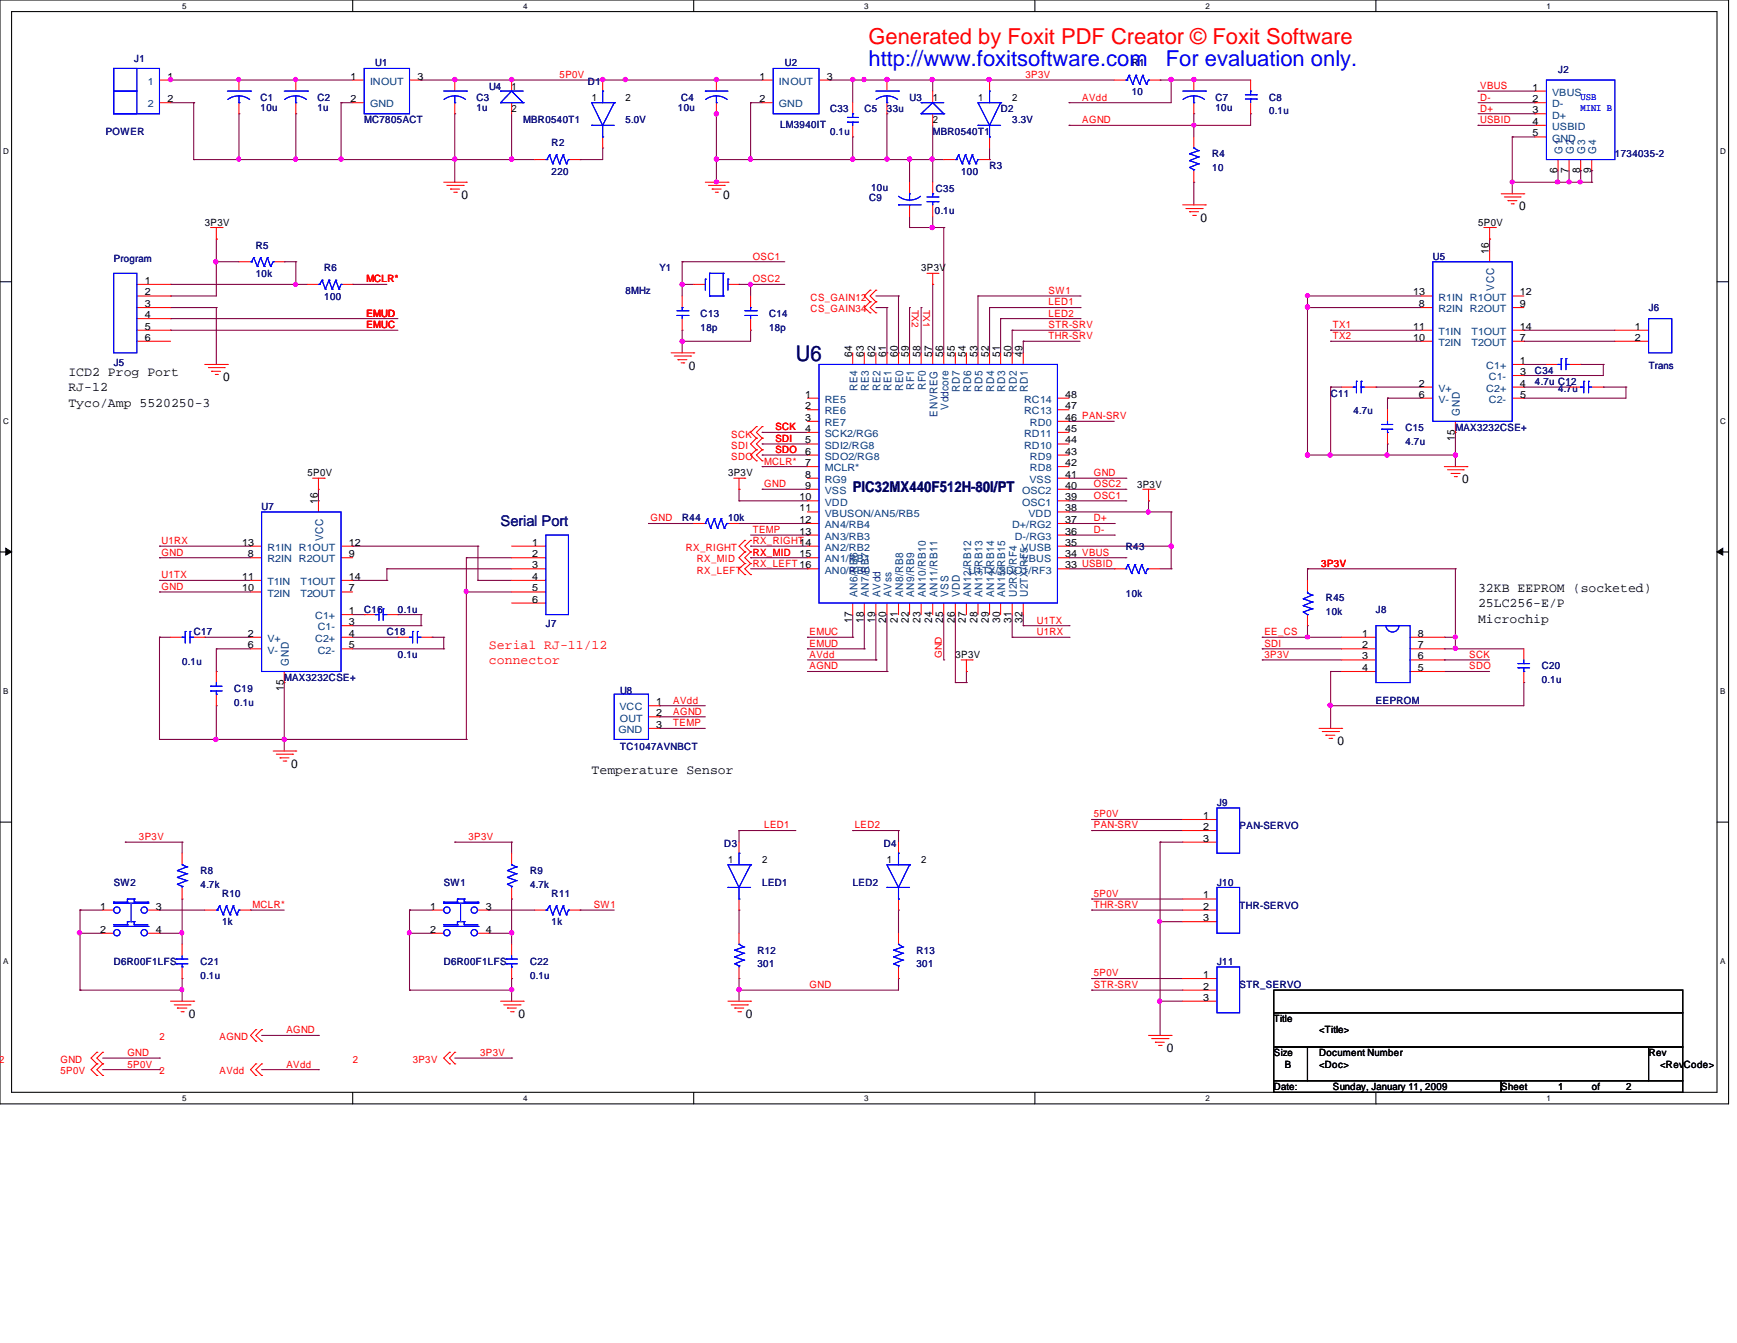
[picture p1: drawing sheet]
<svg xmlns="http://www.w3.org/2000/svg" width="279mm" height="216mm" viewBox="0 0 279 216" stroke-linecap="round" stroke-linejoin="round" font-family="sans-serif">
<defs><g id="words">
<text font-size="3.5" fill="#f00" x="139.7" y="7.1">Generated by Foxit PDF Creator © Foxit Software</text>
<g font-size="3.5" fill="#00f">
<text x="139.7" y="10.6">http://www.foxitsoftware.com</text>
<text x="187.5" y="10.6">For evaluation only.</text>
</g>
<text font-size="3.5" fill="#000080" x="128" y="58.1">U6</text>
<g font-size="2.4" fill="#000080">
<text x="137.2" y="79.1">PIC32MX440F512H-80I/PT</text>
<text x="80.5" y="84.5">Serial Port</text>
</g>
<g font-size="2.1">
<text x="11" y="60.5">ICD2 Prog Port</text>
<text x="11" y="62.9">RJ-12</text>
<text x="11" y="65.4">Tyco/Amp 5520250-3</text>
<text x="237.7" y="95.2">32KB EEPROM (socketed)</text>
<text x="237.7" y="97.6">25LC256-E/P</text>
<text x="237.7" y="100.1">Microchip</text>
<text x="95.2" y="124.5">Temperature Sensor</text>
</g>
<g font-size="2.1" fill="#f00">
<text x="78.7" y="104.3">Serial RJ-11/12</text>
<text x="78.7" y="106.8">connector</text>
</g>
<g font-size="1.9">
<text x="74.2" y="32">0</text>
<text x="116.3" y="32">0</text>
<text x="193.1" y="35.6">0</text>
<text x="244.3" y="33.8">0</text>
<text x="110.8" y="59.4">0</text>
<text x="35.9" y="61.2">0</text>
<text x="235.2" y="77.7">0</text>
<text x="215.1" y="119.8">0</text>
<text x="46.8" y="123.4">0</text>
<text x="30.4" y="163.7">0</text>
<text x="83.4" y="163.7">0</text>
<text x="120" y="163.7">0</text>
<text x="187.7" y="169.2">0</text>
</g>
<g font-size="1.7">
<text x="250.5" y="27.9" transform="rotate(-90 250.5 27.9)">6</text>
<text x="252.3" y="27.9" transform="rotate(-90 252.3 27.9)">7</text>
<text x="254.1" y="27.9" transform="rotate(-90 254.1 27.9)">8</text>
<text x="255.9" y="27.9" transform="rotate(-90 255.9 27.9)">9</text>
<text x="239.5" y="40.8" transform="rotate(-90 239.5 40.8)">16</text>
<text x="137.1" y="57.3" transform="rotate(-90 137.1 57.3)">64</text>
<text x="138.9" y="57.3" transform="rotate(-90 138.9 57.3)">63</text>
<text x="140.8" y="57.3" transform="rotate(-90 140.8 57.3)">62</text>
<text x="142.6" y="57.3" transform="rotate(-90 142.6 57.3)">61</text>
<text x="144.4" y="57.3" transform="rotate(-90 144.4 57.3)">60</text>
<text x="146.2" y="57.3" transform="rotate(-90 146.2 57.3)">59</text>
<text x="148.1" y="57.3" transform="rotate(-90 148.1 57.3)">58</text>
<text x="149.9" y="57.3" transform="rotate(-90 149.9 57.3)">57</text>
<text x="151.7" y="57.3" transform="rotate(-90 151.7 57.3)">56</text>
<text x="153.6" y="57.3" transform="rotate(-90 153.6 57.3)">55</text>
<text x="155.3" y="57.3" transform="rotate(-90 155.3 57.3)">54</text>
<text x="157.2" y="57.3" transform="rotate(-90 157.2 57.3)">53</text>
<text x="159.1" y="57.3" transform="rotate(-90 159.1 57.3)">52</text>
<text x="160.9" y="57.3" transform="rotate(-90 160.9 57.3)">51</text>
<text x="162.7" y="57.3" transform="rotate(-90 162.7 57.3)">50</text>
<text x="164.5" y="57.3" transform="rotate(-90 164.5 57.3)">49</text>
<text x="234" y="70.9" transform="rotate(-90 234 70.9)">15</text>
<text x="51.1" y="81" transform="rotate(-90 51.1 81)">16</text>
<text x="137.1" y="100.1" transform="rotate(-90 137.1 100.1)">17</text>
<text x="138.9" y="100.1" transform="rotate(-90 138.9 100.1)">18</text>
<text x="140.8" y="100.1" transform="rotate(-90 140.8 100.1)">19</text>
<text x="142.6" y="100.1" transform="rotate(-90 142.6 100.1)">20</text>
<text x="144.4" y="100.1" transform="rotate(-90 144.4 100.1)">21</text>
<text x="146.2" y="100.1" transform="rotate(-90 146.2 100.1)">22</text>
<text x="148.1" y="100.1" transform="rotate(-90 148.1 100.1)">23</text>
<text x="149.9" y="100.1" transform="rotate(-90 149.9 100.1)">24</text>
<text x="151.7" y="100.1" transform="rotate(-90 151.7 100.1)">25</text>
<text x="153.6" y="100.1" transform="rotate(-90 153.6 100.1)">26</text>
<text x="155.3" y="100.1" transform="rotate(-90 155.3 100.1)">27</text>
<text x="157.2" y="100.1" transform="rotate(-90 157.2 100.1)">28</text>
<text x="159.1" y="100.1" transform="rotate(-90 159.1 100.1)">29</text>
<text x="160.9" y="100.1" transform="rotate(-90 160.9 100.1)">30</text>
<text x="162.7" y="100.1" transform="rotate(-90 162.7 100.1)">31</text>
<text x="164.5" y="100.1" transform="rotate(-90 164.5 100.1)">32</text>
<text x="45.6" y="111.1" transform="rotate(-90 45.6 111.1)">15</text>
</g>
<g font-size="1.7" fill="#004080">
<text x="251.4" y="24.7" transform="rotate(-90 251.4 24.7)">G1</text>
<text x="253.1" y="24.7" transform="rotate(-90 253.1 24.7)">G2</text>
<text x="255" y="24.7" transform="rotate(-90 255 24.7)">G3</text>
<text x="256.8" y="24.7" transform="rotate(-90 256.8 24.7)">G4</text>
<text x="240.3" y="46.7" transform="rotate(-90 240.3 46.7)">VCC</text>
<text x="137.9" y="62.9" transform="rotate(-90 137.9 62.9)">RE4</text>
<text x="139.8" y="62.9" transform="rotate(-90 139.8 62.9)">RE3</text>
<text x="141.6" y="62.9" transform="rotate(-90 141.6 62.9)">RE2</text>
<text x="143.4" y="62.9" transform="rotate(-90 143.4 62.9)">RE1</text>
<text x="145.3" y="62.9" transform="rotate(-90 145.3 62.9)">RE0</text>
<text x="147.1" y="62.7" transform="rotate(-90 147.1 62.7)">RF1</text>
<text x="148.9" y="62.7" transform="rotate(-90 148.9 62.7)">RF0</text>
<text x="152.6" y="65.9" transform="rotate(-90 152.6 65.9)">Vddcore</text>
<text x="154.4" y="63" transform="rotate(-90 154.4 63)">RD7</text>
<text x="156.2" y="63" transform="rotate(-90 156.2 63)">RD6</text>
<text x="158.1" y="63" transform="rotate(-90 158.1 63)">RD5</text>
<text x="159.9" y="63" transform="rotate(-90 159.9 63)">RD4</text>
<text x="161.7" y="63" transform="rotate(-90 161.7 63)">RD3</text>
<text x="163.6" y="63" transform="rotate(-90 163.6 63)">RD2</text>
<text x="165.3" y="63" transform="rotate(-90 165.3 63)">RD1</text>
<text x="150.8" y="67" transform="rotate(-90 150.8 67)">ENVREG</text>
<text x="234.8" y="66.8" transform="rotate(-90 234.8 66.8)">GND</text>
<text x="52" y="87" transform="rotate(-90 52 87)">VCC</text>
<text x="137.9" y="96" transform="rotate(-90 137.9 96)">AN6/RB6</text>
<text x="139.8" y="96" transform="rotate(-90 139.8 96)">AN7/RB7</text>
<text x="141.6" y="96" transform="rotate(-90 141.6 96)">AVdd</text>
<text x="143.4" y="96" transform="rotate(-90 143.4 96)">AVss</text>
<text x="145.3" y="96" transform="rotate(-90 145.3 96)">AN8/RB8</text>
<text x="147.1" y="96" transform="rotate(-90 147.1 96)">AN9/RB9</text>
<text x="148.9" y="96" transform="rotate(-90 148.9 96)">AN10/RB10</text>
<text x="150.8" y="96" transform="rotate(-90 150.8 96)">AN11/RB11</text>
<text x="152.6" y="96" transform="rotate(-90 152.6 96)">VSS</text>
<text x="154.4" y="96" transform="rotate(-90 154.4 96)">VDD</text>
<text x="156.2" y="96" transform="rotate(-90 156.2 96)">AN12/RB12</text>
<text x="158.1" y="96" transform="rotate(-90 158.1 96)">AN13/RB13</text>
<text x="159.9" y="96" transform="rotate(-90 159.9 96)">AN14/RB14</text>
<text x="161.7" y="96" transform="rotate(-90 161.7 96)">AN15/RB15</text>
<text x="163.6" y="96" transform="rotate(-90 163.6 96)">U2RX/RF4</text>
<text x="165.3" y="96" transform="rotate(-90 165.3 96)">U2TX/RF5</text>
<text x="46.5" y="107" transform="rotate(-90 46.5 107)">GND</text>
</g>
<g font-size="1.6" fill="#000080">
<text x="21.6" y="10">J1</text>
<text x="60.4" y="10.7">U1</text>
<text x="126.2" y="10.7">U2</text>
<text x="182" y="10.7">R1</text>
<text x="250.6" y="11.8">J2</text>
<text x="41.9" y="16.2">C1</text>
<text x="41.9" y="17.9">10u</text>
<text x="51.1" y="16.2">C2</text>
<text x="51.1" y="17.9">1u</text>
<text x="76.6" y="16.2">C3</text>
<text x="76.6" y="17.9">1u</text>
<text x="78.7" y="14.4">U4</text>
<text x="94.6" y="13.6">D1</text>
<text x="109.1" y="17.9">10u</text>
<text x="109.6" y="16.2">C4</text>
<text x="146.3" y="16.2">U3</text>
<text x="182" y="15.2">10</text>
<text x="195.5" y="16.2">C7</text>
<text x="195.5" y="17.9">10u</text>
<text x="204.1" y="16.2">C8</text>
<text x="17" y="21.7">POWER</text>
<text x="58.6" y="19.8">MC7805ACT</text>
<text x="84.2" y="19.8">MBR0540T1</text>
<text x="88.7" y="23.5">R2</text>
<text x="100.6" y="19.8">5.0V</text>
<text x="125.5" y="20.6">LM3940IT</text>
<text x="133.5" y="18">C33</text>
<text x="133.5" y="21.7">0.1u</text>
<text x="139" y="18">C5</text>
<text x="142.7" y="18">33u</text>
<text x="150" y="21.7">MBR0540T1</text>
<text x="161" y="18">D2</text>
<text x="162.8" y="19.8">3.3V</text>
<text x="204.1" y="18.4">0.1u</text>
<text x="88.7" y="28.1">220</text>
<text x="154.6" y="28.1">100</text>
<text x="159.2" y="27.2">R3</text>
<text x="195" y="25.3">R4</text>
<text x="195" y="27.5">10</text>
<text x="259.8" y="25.3">1734035-2</text>
<text x="139.8" y="32.3">C9</text>
<text x="140.1" y="30.6">10u</text>
<text x="150.4" y="34.5">0.1u</text>
<text x="150.5" y="30.8">C35</text>
<text x="41.1" y="40">R5</text>
<text x="230.5" y="41.8">U5</text>
<text x="18.3" y="42.2">Program</text>
<text x="41.1" y="44.5">10k</text>
<text x="52.2" y="43.6">R6</text>
<text x="100.6" y="47.2">8MHz</text>
<text x="106.1" y="43.6">Y1</text>
<text x="52.2" y="48.2">100</text>
<text x="112.7" y="51">C13</text>
<text x="112.7" y="53.2">18p</text>
<text x="123.7" y="51">C14</text>
<text x="123.7" y="53.2">18p</text>
<text x="265.2" y="50">J6</text>
<text x="18.3" y="58.8">J5</text>
<text x="265.2" y="59.4">Trans</text>
<text x="214" y="63.8">C11</text>
<text x="246.9" y="61.9">4.7u C12</text>
<text x="246.9" y="60.1">C34</text>
<text x="250.6" y="63">4.7u</text>
<text x="217.7" y="66.6">4.7u</text>
<text x="226.1" y="69.3">C15</text>
<text x="226.1" y="71.5">4.7u</text>
<text x="234.1" y="69.3">MAX3232CSE+</text>
<text x="42.1" y="82">U7</text>
<text x="109.7" y="83.8">R44</text>
<text x="117.1" y="83.8">10k</text>
<text x="181.1" y="88.4">R43</text>
<text x="181.1" y="95.9">10k</text>
<text x="58.6" y="98.5">C16</text>
<text x="64" y="98.5">0.1u</text>
<text x="87.8" y="100.8">J7</text>
<text x="213.3" y="96.7">R45</text>
<text x="213.3" y="98.9">10k</text>
<text x="221.3" y="98.5">J8</text>
<text x="29.3" y="106.9">0.1u</text>
<text x="31.2" y="102.1">C17</text>
<text x="62.2" y="102.1">C18</text>
<text x="64" y="105.8">0.1u</text>
<text x="248" y="107.6">C20</text>
<text x="37.7" y="111.3">C19</text>
<text x="37.7" y="113.5">0.1u</text>
<text x="45.7" y="109.5">MAX3232CSE+</text>
<text x="99.7" y="111.5">U8</text>
<text x="221.3" y="113.1">EEPROM</text>
<text x="248" y="109.8">0.1u</text>
<text x="99.7" y="120.6">TC1047AVNBCT</text>
<text x="195.8" y="129.5">J9</text>
<text x="116.5" y="136.1">D3</text>
<text x="142.2" y="136.1">D4</text>
<text x="199.4" y="133.3">PAN-SERVO</text>
<text x="18.3" y="142.4">SW2</text>
<text x="32.3" y="140.5">R8</text>
<text x="32.3" y="142.7">4.7k</text>
<text x="71.4" y="142.4">SW1</text>
<text x="85.3" y="140.5">R9</text>
<text x="85.3" y="142.7">4.7k</text>
<text x="122.6" y="142.4">LED1</text>
<text x="137.2" y="142.4">LED2</text>
<text x="195.8" y="142.4">J10</text>
<text x="35.7" y="144.2">R10</text>
<text x="35.7" y="148.8">1k</text>
<text x="88.7" y="144.2">R11</text>
<text x="88.7" y="148.8">1k</text>
<text x="199.4" y="146.1">THR-SERVO</text>
<text x="18.3" y="155.2">D6R00F1LFS</text>
<text x="32.3" y="155.2">C21</text>
<text x="71.4" y="155.2">D6R00F1LFS</text>
<text x="85.3" y="155.2">C22</text>
<text x="121.8" y="153.3">R12</text>
<text x="121.8" y="155.5">301</text>
<text x="147.4" y="153.3">R13</text>
<text x="147.4" y="155.5">301</text>
<text x="195.8" y="155.2">J11</text>
<text x="32.3" y="157.4">0.1u</text>
<text x="85.3" y="157.4">0.1u</text>
<text x="199.4" y="158.8">STR_SERVO</text>
</g>
<g font-size="1.6" fill="#004080">
<text x="23.8" y="13.6">1</text>
<text x="23.8" y="17.3">2</text>
<text x="59.5" y="13.6">INOUT</text>
<text x="59.5" y="17.3">GND</text>
<text x="125.3" y="13.6">INOUT</text>
<text x="125.3" y="17.3">GND</text>
<text x="249.7" y="15.4">VBUS</text>
<text x="249.7" y="17.3">D-</text>
<text x="249.7" y="19.1">D+</text>
<text x="249.7" y="20.9">USBID</text>
<text x="249.7" y="22.8">GND</text>
<text x="231.4" y="48.3">R1IN</text>
<text x="231.4" y="50.2">R2IN</text>
<text x="231.4" y="53.8">T1IN</text>
<text x="236.5" y="48.3">R1OUT</text>
<text x="236.5" y="50.2">R2OUT</text>
<text x="236.7" y="53.8">T1OUT</text>
<text x="231.4" y="55.6">T2IN</text>
<text x="236.7" y="55.6">T2OUT</text>
<text x="239.1" y="59.4">C1+</text>
<text x="132.7" y="64.8">RE5</text>
<text x="164.7" y="64.8">RC14</text>
<text x="231.4" y="64.8">V-</text>
<text x="231.4" y="63">V+</text>
<text x="239.1" y="63">C2+</text>
<text x="239.5" y="61.1">C1-</text>
<text x="239.5" y="64.8">C2-</text>
<text x="132.7" y="66.6">RE6</text>
<text x="132.7" y="68.5">RE7</text>
<text x="132.7" y="70.3">SCK2/RG6</text>
<text x="164.7" y="70.3">RD11</text>
<text x="164.7" y="66.6">RC13</text>
<text x="165.7" y="68.5">RD0</text>
<text x="132.7" y="72.1">SDI2/RG8</text>
<text x="132.7" y="73.9">SDO2/RG8</text>
<text x="132.7" y="75.8">MCLR*</text>
<text x="132.7" y="77.6">RG9</text>
<text x="164.7" y="72.1">RD10</text>
<text x="165.6" y="77.6">VSS</text>
<text x="165.7" y="75.8">RD8</text>
<text x="165.7" y="73.9">RD9</text>
<text x="132.7" y="79.4">VSS</text>
<text x="132.7" y="81.3">VDD</text>
<text x="132.7" y="83.1">VBUSON/AN5/RB5</text>
<text x="164.4" y="81.3">OSC1</text>
<text x="164.4" y="79.4">OSC2</text>
<text x="165.4" y="83.1">VDD</text>
<text x="43" y="88.6">R1IN</text>
<text x="48.1" y="88.6">R1OUT</text>
<text x="132.7" y="84.9">AN4/RB4</text>
<text x="132.7" y="86.8">AN3/RB3</text>
<text x="132.7" y="88.6">AN2/RB2</text>
<text x="162.8" y="84.9">D+/RG2</text>
<text x="163.2" y="86.8">D-/RG3</text>
<text x="164.3" y="88.6">VUSB</text>
<text x="43" y="90.4">R2IN</text>
<text x="43" y="94.1">T1IN</text>
<text x="43" y="95.9">T2IN</text>
<text x="48.1" y="90.4">R2OUT</text>
<text x="48.3" y="94.1">T1OUT</text>
<text x="48.3" y="95.9">T2OUT</text>
<text x="132.7" y="90.4">AN1/RB1</text>
<text x="132.7" y="92.2">AN0/RB0</text>
<text x="155.8" y="92.2">U1TX/SDO1/RF3</text>
<text x="164.3" y="90.4">VBUS</text>
<text x="50.7" y="99.6">C1+</text>
<text x="51.1" y="101.3">C1-</text>
<text x="43" y="105.1">V-</text>
<text x="43" y="103.2">V+</text>
<text x="50.7" y="103.2">C2+</text>
<text x="51.1" y="105.1">C2-</text>
<text x="99.5" y="117.9">GND</text>
<text x="99.6" y="114.2">VCC</text>
<text x="99.7" y="116">OUT</text>
</g>
<g font-size="1.6">
<text x="26.9" y="12.8">1</text>
<text x="26.9" y="16.4">2</text>
<text x="56.4" y="12.8">1</text>
<text x="56.4" y="16.4">2</text>
<text x="67.1" y="12.8">3</text>
<text x="82.3" y="14.4">1</text>
<text x="95.2" y="16.2">1</text>
<text x="100.6" y="16.2">2</text>
<text x="122.2" y="12.8">1</text>
<text x="122.2" y="16.4">2</text>
<text x="133" y="12.8">3</text>
<text x="150" y="16.2">1</text>
<text x="157.3" y="16.2">1</text>
<text x="162.8" y="16.2">2</text>
<text x="246.5" y="14.6">1</text>
<text x="246.5" y="16.4">2</text>
<text x="82.3" y="18">2</text>
<text x="150" y="19.8">2</text>
<text x="246.5" y="18.2">3</text>
<text x="246.5" y="20.1">4</text>
<text x="246.5" y="21.9">5</text>
<text x="32.9" y="36.3">3P3V</text>
<text x="237.8" y="36.3">5P0V</text>
<text x="23.3" y="45.6">1</text>
<text x="23.3" y="47.5">2</text>
<text x="148.2" y="43.6">3P3V</text>
<text x="227.3" y="47.5">13</text>
<text x="244.5" y="47.5">12</text>
<text x="23.3" y="49.4">3</text>
<text x="23.3" y="51.1">4</text>
<text x="23.3" y="53">5</text>
<text x="227.3" y="53">11</text>
<text x="228.2" y="49.4">8</text>
<text x="244.5" y="49.4">9</text>
<text x="244.5" y="53">14</text>
<text x="263" y="53">1</text>
<text x="23.3" y="54.8">6</text>
<text x="227.3" y="54.8">10</text>
<text x="244.5" y="58.5">1</text>
<text x="244.5" y="54.8">7</text>
<text x="263" y="54.8">2</text>
<text x="129.5" y="63.9">1</text>
<text x="129.5" y="65.8">2</text>
<text x="171.4" y="65.8">47</text>
<text x="171.4" y="63.9">48</text>
<text x="228.2" y="63.9">6</text>
<text x="228.2" y="62.1">2</text>
<text x="244.5" y="62.1">4</text>
<text x="244.5" y="60.3">3</text>
<text x="244.5" y="63.9">5</text>
<text x="129.5" y="67.6">3</text>
<text x="129.5" y="69.4">4</text>
<text x="129.5" y="71.3">5</text>
<text x="171.3" y="67.6">46 PAN-SRV</text>
<text x="171.4" y="71.3">44</text>
<text x="171.4" y="69.4">45</text>
<text x="49.4" y="76.5">5P0V</text>
<text x="117.1" y="76.5">3P3V</text>
<text x="129.5" y="73.1">6</text>
<text x="129.5" y="74.9">7</text>
<text x="129.5" y="76.8">8</text>
<text x="171.3" y="76.8">41</text>
<text x="171.3" y="74.9">42</text>
<text x="171.3" y="73.1">43</text>
<text x="128.6" y="80.4">10</text>
<text x="128.6" y="82.2">11</text>
<text x="129.5" y="78.6">9</text>
<text x="171.3" y="82.2">38</text>
<text x="171.4" y="80.4">39</text>
<text x="171.4" y="78.6">40</text>
<text x="182.9" y="78.4">3P3V</text>
<text x="38.9" y="87.7">13</text>
<text x="39.9" y="89.6">8</text>
<text x="56.1" y="87.7">12</text>
<text x="56.1" y="89.6">9</text>
<text x="85.6" y="87.7">1</text>
<text x="85.6" y="89.6">2</text>
<text x="128.6" y="84.1">12</text>
<text x="128.6" y="85.9">13</text>
<text x="128.6" y="89.6">15</text>
<text x="171.3" y="85.9">36</text>
<text x="171.4" y="89.6">34 VBUS</text>
<text x="171.4" y="87.7">35</text>
<text x="171.4" y="84.1">37</text>
<text x="38.9" y="93.2">11</text>
<text x="38.9" y="95.1">10</text>
<text x="56.1" y="93.2">14</text>
<text x="56.1" y="95.1">7</text>
<text x="85.6" y="91.4">3</text>
<text x="85.6" y="93.2">4</text>
<text x="85.6" y="95.1">5</text>
<text x="171.3" y="91.4">33 USBID</text>
<text x="56.1" y="98.7">1</text>
<text x="56.1" y="100.5">3</text>
<text x="85.6" y="96.9">6</text>
<text x="39.9" y="104.2">6</text>
<text x="39.9" y="102.4">2</text>
<text x="56.1" y="102.4">4</text>
<text x="56.1" y="104.2">5</text>
<text x="153.7" y="105.8">3P3V</text>
<text x="219.1" y="102.4">1</text>
<text x="219.1" y="104.2">2</text>
<text x="219.1" y="106">3</text>
<text x="219.1" y="107.9">4</text>
<text x="228.1" y="107.9">5</text>
<text x="228.1" y="106">6</text>
<text x="228.1" y="104.2">7</text>
<text x="228.1" y="102.4">8</text>
<text x="105.6" y="113.4">1</text>
<text x="105.6" y="117">3</text>
<text x="105.6" y="115.1">2</text>
<text x="193.5" y="131.7">1</text>
<text x="193.5" y="133.4">2</text>
<text x="193.5" y="135.3">3</text>
<text x="117.1" y="138.7">1</text>
<text x="122.6" y="138.7">2</text>
<text x="142.7" y="138.7">1</text>
<text x="148.2" y="138.7">2</text>
<text x="16.1" y="146.2">1</text>
<text x="16.1" y="149.9">2</text>
<text x="25.1" y="146.2">3</text>
<text x="25.1" y="149.9">4</text>
<text x="69.2" y="146.2">1</text>
<text x="69.2" y="149.9">2</text>
<text x="78.1" y="146.2">3</text>
<text x="78.1" y="149.9">4</text>
<text x="193.5" y="144.4">1</text>
<text x="193.5" y="146.2">2</text>
<text x="193.5" y="148.1">3</text>
<text x="193.5" y="157.2">1</text>
<text x="193.5" y="159.1">2</text>
<text x="193.5" y="160.9">3</text>
<text x="204.9" y="164.3">Title</text>
<text x="212.2" y="166.1">&lt;Title&gt;</text>
<text x="204.9" y="169.8">Size</text>
<text x="206.7" y="171.6">B</text>
<text x="212.2" y="171.6">&lt;Doc&gt;</text>
<text x="212.2" y="169.8">Document Number</text>
<text x="265.2" y="169.8">Rev</text>
<text x="267.1" y="171.6">&lt;RevCode&gt;</text>
<text x="204.9" y="175.3">Date:</text>
<text x="214.4" y="175.3">Sunday, January 11, 2009</text>
<text x="241.5" y="175.3">Sheet</text>
<text x="250.6" y="175.3">1</text>
<text x="256" y="175.3">of</text>
<text x="261.6" y="175.3">2</text>
</g>
<g font-size="1.6" fill="#f00">
<text x="90" y="12.5">5P0V</text>
<text x="164.9" y="12.5">3P3V</text>
<text x="174.1" y="16.2">AVdd</text>
<text x="238.1" y="16.2">D-</text>
<text x="238.1" y="17.9">D+</text>
<text x="238.1" y="14.3">VBUS</text>
<text x="174.1" y="19.8">AGND</text>
<text x="238.1" y="19.8">USBID</text>
<text x="121.1" y="41.7">OSC1</text>
<text x="58.9" y="45.4">MCLR*</text>
<text x="121.1" y="45.4">OSC2</text>
<text x="168.7" y="47.2">SW1</text>
<text x="58.9" y="50.9">EMUD</text>
<text x="58.9" y="52.7">EMUC</text>
<text x="130.4" y="48.3">CS_GAIN12</text>
<text x="130.4" y="50.2">CS_GAIN34</text>
<text x="168.7" y="52.7">STR-SRV</text>
<text x="168.7" y="50.9">LED2</text>
<text x="168.7" y="49.1">LED1</text>
<text x="214.4" y="52.7">TX1</text>
<text x="168.7" y="54.5">THR-SRV</text>
<text x="214.4" y="54.5">TX2</text>
<text x="117.6" y="70.4">SCK</text>
<text x="124.7" y="69.2">SCK</text>
<text x="124.7" y="71">SDI</text>
<text x="117.6" y="72.1">SDI</text>
<text x="117.6" y="74">SDO</text>
<text x="122.9" y="74.7">MCLR*</text>
<text x="124.7" y="72.8">SDO</text>
<text x="175.9" y="76.5">GND</text>
<text x="104.7" y="83.8">GND</text>
<text x="122.9" y="78.3">GND</text>
<text x="175.9" y="78.3">OSC2</text>
<text x="175.9" y="80.2">OSC1</text>
<text x="175.9" y="83.8">D+</text>
<text x="26" y="89.3">GND</text>
<text x="26" y="87.5">U1RX</text>
<text x="110.3" y="88.6">RX_RIGHT</text>
<text x="121.1" y="85.7">TEMP</text>
<text x="121.1" y="87.5">RX_RIGHT14</text>
<text x="121.1" y="89.3">RX_MID</text>
<text x="175.9" y="85.7">D-</text>
<text x="26" y="94.8">GND</text>
<text x="26" y="93">U1TX</text>
<text x="112.1" y="90.4">RX_MID</text>
<text x="112.1" y="92.3">RX_LEFT</text>
<text x="121.1" y="91.1">RX_LEFT 16</text>
<text x="212.5" y="91.1">3P3V</text>
<text x="166.8" y="100.2">U1TX</text>
<text x="130.2" y="102.1">EMUC</text>
<text x="130.2" y="104">EMUD</text>
<text x="130.2" y="105.7">AVdd</text>
<text x="130.2" y="107.6">AGND</text>
<text x="166.8" y="102.1">U1RX</text>
<text x="203.4" y="102.1">EE_CS</text>
<text x="203.4" y="104">SDI</text>
<text x="203.4" y="105.7">3P3V</text>
<text x="236.3" y="105.7">SCK</text>
<text x="236.3" y="107.6">SDO</text>
<text x="108.3" y="113.1">AVdd</text>
<text x="108.3" y="114.9">AGND</text>
<text x="108.3" y="116.8">TEMP</text>
<text x="175.9" y="131.4">5P0V</text>
<text x="22.4" y="135">3P3V</text>
<text x="75.4" y="135">3P3V</text>
<text x="122.9" y="133.2">LED1</text>
<text x="137.5" y="133.2">LED2</text>
<text x="175.9" y="133.2">PAN-SRV</text>
<text x="40.6" y="146">MCLR*</text>
<text x="95.5" y="146">SW1</text>
<text x="175.9" y="144.2">5P0V</text>
<text x="175.9" y="146">THR-SRV</text>
<text x="130.2" y="158.8">GND</text>
<text x="175.9" y="157">5P0V</text>
<text x="175.9" y="158.8">STR-SRV</text>
<text x="25.7" y="167.2">2</text>
<text x="35.3" y="167.2">AGND</text>
<text x="46.1" y="166.1">AGND</text>
<text x="0" y="170.9">2</text>
<text x="9.7" y="170.9">GND</text>
<text x="9.7" y="172.7">5P0V</text>
<text x="20.5" y="169.8">GND</text>
<text x="20.5" y="171.6">5P0V</text>
<text x="25.7" y="172.7">2</text>
<text x="35.3" y="172.7">AVdd</text>
<text x="46.1" y="171.6">AVdd</text>
<text x="56.7" y="170.9">2</text>
<text x="66.4" y="170.9">3P3V</text>
<text x="77.2" y="169.8">3P3V</text>
</g>
<g font-size="1.6" fill="#00f">
<text x="254.2" y="16">USB</text>
<text x="254.2" y="17.8">MINI B</text>
</g>
<g font-size="1.5" fill="#f00">
<text x="146.7" y="49.8" transform="rotate(90 146.7 49.8)">TX2</text>
<text x="148.5" y="49.8" transform="rotate(90 148.5 49.8)">TX1</text>
<text x="151.5" y="105.7" transform="rotate(-90 151.5 105.7)">GND</text>
</g>
<g font-size="1.3">
<text x="29.3" y="1.4">5</text>
<text x="84.2" y="1.4">4</text>
<text x="139" y="1.4">3</text>
<text x="193.9" y="1.4">2</text>
<text x="248.7" y="1.4">1</text>
<text x=".5" y="24.7">D</text>
<text x="276.7" y="24.7">D</text>
<text x=".5" y="68.2">C</text>
<text x="276.7" y="68.2">C</text>
<text x=".5" y="111.6">B</text>
<text x="276.7" y="111.6">B</text>
<text x=".5" y="155">A</text>
<text x="276.7" y="155">A</text>
<text x="29.3" y="177">5</text>
<text x="84.2" y="177">4</text>
<text x="139" y="177">3</text>
<text x="193.9" y="177">2</text>
<text x="248.7" y="177">1</text>
</g>
</g></defs>
<path d="M0 0h278v177.5h-278zM1.9 1.9h274.3v173.7h-274.3z" fill="none" stroke="#000" stroke-width=".17"/>
<g fill="#fff">
<path d="M29.3 .3h.7v1.4h-.7z"/>
<path d="M29.3 175.9h.7v1.4h-.7z"/>
</g>
<path d="M56.7 0v1.9M56.7 175.6v1.9" fill="none" stroke="#000" stroke-width=".17"/>
<g fill="#fff">
<path d="M84.2 .3h.6v1.4h-.6z"/>
<path d="M84.2 175.9h.6v1.4h-.6z"/>
</g>
<path d="M111.6 0v1.9M111.6 175.6v1.9" fill="none" stroke="#000" stroke-width=".17"/>
<g fill="#fff">
<path d="M139 .3h.7v1.4h-.7z"/>
<path d="M139 175.9h.7v1.4h-.7z"/>
</g>
<path d="M166.5 0v1.9M166.5 175.6v1.9" fill="none" stroke="#000" stroke-width=".17"/>
<g fill="#fff">
<path d="M193.9 .3h.7v1.4h-.7z"/>
<path d="M193.9 175.9h.7v1.4h-.7z"/>
</g>
<path d="M221.3 0v1.9M221.3 175.6v1.9" fill="none" stroke="#000" stroke-width=".17"/>
<g fill="#fff">
<path d="M248.8 .3h.6v1.4h-.6z"/>
<path d="M248.8 175.9h.6v1.4h-.6z"/>
<path d="M.5 23.5h.9v1.5h-.9z"/>
<path d="M276.7 23.5h.9v1.5h-.9z"/>
<path d="M.5 67h.9v1.4h-.9z"/>
<path d="M276.7 67h.9v1.4h-.9z"/>
</g>
<path d="M0 45.3h1.9M276.2 45.3h1.8" fill="none" stroke="#000" stroke-width=".17"/>
<g fill="#fff">
<path d="M.5 110.4h.9v1.4h-.9z"/>
<path d="M276.7 110.4h.8v1.4h-.8z"/>
</g>
<path d="M0 88.7h1.9M276.2 88.7h1.8" fill="none" stroke="#000" stroke-width=".17"/>
<path d="M.9 88.1l1 .6-1 .5zM276.2 88.7l.9-.6v1.1z" fill="#000" stroke="#000" stroke-width=".16"/>
<g fill="#fff">
<path d="M.5 153.8h.8v1.5h-.8z"/>
<path d="M276.7 153.8h.8v1.5h-.8z"/>
</g>
<path d="M0 132.2h1.9M276.2 132.2h1.8M204.9 159.2h65.8v3.6h-65.8zM204.9 162.8h65.8v5.5h-65.8zM204.9 168.3h5.4v5.4h-5.4zM204.9 173.7h36.6v1.9h-36.6zM210.3 168.3h54.9v5.4h-54.9zM241.5 173.7h29.2v1.9h-29.2zM265.2 168.3h5.5v5.4h-5.5z" fill="none" stroke="#000" stroke-width=".17"/>
<g fill="none" stroke="#800040" stroke-width=".17">
<path d="M27.1 12.9h.1M27.1 12.9h29.6M27.4 12.9h.1M27.4 16.5h3.8M31.2 16.5h.1M31.2 16.5v9.2M38.4 12.9h.1M38.4 18.3h.1M38.4 18.3v7.4M47.6 12.9h.1M47.6 18.3h.1M47.6 18.3v7.4"/>
<path d="M54.9 16.5h.1M54.9 16.5v9.2M54.9 16.5h1.8M67.7 12.9h.1M67.7 12.9h54.9M73.2 18.3h.1M73.2 12.9h.1M73.2 18.3v11M82.3 12.9h.1M82.3 18.3v7.4M96.9 12.9h.1M100.6 12.9h.1"/>
<path d="M115.2 12.9h.1M115.2 18.3h.1M115.2 18.3v11M120.7 16.5h.1M120.7 16.5v9.2M120.7 16.5h1.9M133.5 12.9h.1M133.5 12.9h45.7M137.2 12.9h.1M137.2 12.9v3.6M139 12.9h.1M142.7 18.3h.1"/>
<path d="M142.7 12.9h.1M142.7 18.3v7.4M150 12.9h.1M150 12.9v1.7M159.2 12.9h.1M172 16.5h.1M186.6 12.9h.1M186.6 12.9h14.6M188.4 12.9h.1M188.4 12.9v3.6h-16.4M192 18.3h.1M192 12.9h.1"/>
<path d="M192 18.3v3.7M201.2 18.3h.1M201.2 18.3v1.9h-29.2M237.7 14.6h.1M237.7 16.5h9.2M237.7 18.3h9.2M237.7 14.6h9.2M246.9 16.5h.1M246.9 18.3h.1M31.2 25.7h.1M31.2 25.7h54.8M34.8 38.4h.1"/>
<path d="M34.8 38.4v9.2h-7.4M47.6 25.7h.1M73.2 25.7h.1M82.3 25.7h.1M93.3 25.7h.1M96.9 23.8h.1M96.9 23.8v1.9h-3.6M115.2 25.7h.1M115.2 25.7h36.6M120.7 25.7h.1M137.2 25.7h.1M137.2 22h.1"/>
<path d="M137.2 22v3.7M142.7 25.7h.1M146.3 25.7h.1M146.3 36.6h.1M146.3 36.6h5.5M146.3 25.7v3.6M146.3 34.8v1.8M150 25.7h.1M150 36.6h.1M150 20.2v9.1M150 34.8v1.8M151.8 36.6h.1"/>
<path d="M151.8 36.6v20.1M159.2 25.7h.1M159.2 23.8v1.9M172 20.2h.1M192 20.2h.1M192 29.3h.1M192 29.3v3.6M237.7 20.2h.1M237.7 20.2h9.2M239.6 38.4h.1M239.6 38.4v1.9M243.2 22h.1"/>
<path d="M243.2 29.3h.1M243.2 22h3.7M243.2 22v9.2M243.2 29.3h12.8M250.6 29.3h.1M250.6 27.4v1.9M252.4 29.3h.1M252.4 27.4v1.9M254.3 27.4h.1M254.3 29.3h.1M254.3 27.4v1.9M256 27.4h.1"/>
<path d="M256 29.3h.1M256 27.4v1.9M27.4 47.6h.1M27.4 51.2h.1M27.4 49.4h.1M27.4 45.7h.1M27.4 53.1h.1M27.4 53.1h36.6M27.4 45.7h22M27.4 51.2h36.6M27.4 49.4h7.4M34.8 42.1h.1"/>
<path d="M34.8 49.4h.1M34.8 42.1h3.6M34.8 49.4v9.2M45.7 42.1h.1M45.7 42.1h1.9M47.6 42.1h.1M47.6 45.7h.1M47.6 42.1v3.6M56.7 45.7h.1M56.7 45.7h5.5M109.7 42.1h.1M109.7 45.7h.1"/>
<path d="M109.7 54.9h.1M109.7 53.1h.1M109.7 45.7h1.9M109.7 42.1h16.5M109.7 42.1v5.5M109.7 53.1v3.6M118.9 45.7h.1M118.9 45.7h7.3M120.7 45.7h.1M120.7 53.1h.1M120.7 53.1v1.8h-11M120.7 45.7v1.9"/>
<path d="M140.9 47.6h3.6M140.9 49.4h1.8M142.7 49.4h.1M142.7 56.7h.1M142.7 49.4v7.3M144.5 47.6h.1M144.5 56.7h.1M144.5 47.6v9.1M146.3 49.4h.1M146.3 49.4v7.3M148.2 49.4h.1M148.2 49.4v7.3"/>
<path d="M150 45.7h.1M150 45.7v11M157.3 47.6h.1M157.3 47.6h16.4M157.3 47.6v9.1M159.2 49.4h.1M159.2 49.4h14.5M159.2 49.4v7.3M161 51.2h.1M161 51.2h12.7M161 51.2v5.5M162.8 53.1h.1"/>
<path d="M162.8 56.7h.1M162.8 53.1h10.9M162.8 53.1v3.6M164.6 54.9h.1M164.6 54.9h9.1M164.6 54.9v1.8M173.7 51.2h.1M173.7 49.4h.1M173.7 47.6h.1M210.3 47.6h.1M210.3 49.4h.1M210.3 47.6h18.3"/>
<path d="M210.3 49.4h18.3M210.3 47.6v25.6M214 54.9h.1M214 53.1h.1M214 53.1h14.6M214 54.9h14.6M245.1 53.1h.1M245.1 54.9h.1M245.1 58.6h.1M245.1 53.1h14.7M245.1 54.9h14.7M245.1 58.6h3.7"/>
<path d="M254.3 58.6h.1M254.3 58.6h3.6M257.9 58.6h.1M257.9 58.6v1.8h-12.8M51.2 78.7v1.8M118.9 78.7h.1M118.9 78.7v1.8M122.6 78.7h.1M122.6 75h.1M122.6 69.5h.1M122.6 71.4h.1M122.6 73.2h.1"/>
<path d="M122.6 73.2h7.3M122.6 78.7h7.3M122.6 75h7.3M122.6 69.5h7.3M122.6 71.4h7.3M172 67.7h.1M172 78.7h9.1M172 76.9h9.1M172 67.7h7.2M181.1 78.7h.1M181.1 76.9h.1M210.3 73.2h.1"/>
<path d="M210.3 73.2h23.8M214 62.2h.1M214 73.2h.1M214 62.2h1.8M214 62.2v11M221.3 62.2h.1M221.3 62.2h7.3M223.2 71.4h.1M223.2 73.2h.1M223.2 64h.1M223.2 64v1.9M223.2 71.4v1.8"/>
<path d="M223.2 64h5.4M234.1 73.2h.1M234.1 69.5h.1M234.1 69.5v5.5M245.1 60.4h.1M245.1 62.2h.1M245.1 64h.1M245.1 62.2h7.3M257.9 62.2h.1M257.9 62.2h3.6M261.5 62.2h.1M261.5 62.2v1.8h-16.4"/>
<path d="M25.7 89.7h.1M25.7 95.2h.1M25.7 93.3h.1M25.7 87.8h.1M25.7 89.7h14.6M25.7 95.2h14.6M25.7 93.3h14.6M25.7 87.8h14.6M51.2 80.5h.1M56.7 93.3h.1M56.7 87.8h.1M56.7 93.3h5.5"/>
<path d="M56.7 87.8h20.2M56.7 98.8h1.9M58.6 98.8h.1M62.2 91.4h.1M62.2 93.3h.1M62.2 91.4h20.1M62.2 91.4v1.9M64 98.8h.1M64 98.8h3.7M67.7 98.8h.1M67.7 98.8v1.8M75 89.7h.1"/>
<path d="M75 95.2h.1M75 89.7h7.3M75 95.2h7.3M75 89.7v29.2M76.9 87.8h.1M76.9 93.3h.1M76.9 93.3h5.4M76.9 87.8v5.5M104.3 84.2h.1M104.3 84.2h7.3M118.9 80.5h.1M118.9 80.5h11"/>
<path d="M118.9 84.2h11M120.7 87.8h.1M120.7 89.7h.1M120.7 91.4h9.2M120.7 89.7h9.2M120.7 87.8h9.2M120.7 86h9.2M129.9 86h.1M129.9 91.4h.1M129.9 84.2h.1M137.2 98.8v3.6M139 98.8v5.5"/>
<path d="M140.9 98.8v7.3M142.7 98.8v9.1M151.8 98.8v7.3M153.7 98.8v10.9M162.8 98.8v3.6M164.6 98.8v1.8M172 91.4h7.2M172 89.7h9.1M172 87.8h16.4M172 80.5h9.1M172 84.2h7.2M172 86h7.2"/>
<path d="M172 82.3h16.4M179.2 84.2h.1M179.2 86h.1M179.2 91.4h.1M181.1 80.5h.1M181.1 89.7h.1M184.7 80.5h.1M184.7 82.3h.1M184.7 80.5v1.8M186.6 91.4h1.8M188.4 91.4h.1M188.4 87.8h.1"/>
<path d="M188.4 82.3h.1M188.4 82.3v9.1M210.3 91.4h.1M210.3 91.4v1.9M210.3 91.4h23.8M234.1 91.4h.1M234.1 91.4v12.9M25.7 102.4h.1M25.7 118.9h.1M25.7 102.4h1.7M25.7 118.9h49.3M25.7 102.4v16.5"/>
<path d="M32.9 102.4h.1M32.9 102.4h7.4M34.8 113.5h.1M34.8 104.3h.1M34.8 107.9h.1M34.8 118.9h.1M34.8 104.3v3.6M34.8 113.5v5.4M34.8 104.3h5.5M45.7 118.9h.1M45.7 109.7h.1M45.7 109.7v11"/>
<path d="M56.7 102.4h7.3M56.7 104.3h14.7M56.7 100.6h11M64 102.4h.1M67.7 100.6h.1M69.5 102.4h.1M69.5 102.4h1.9M71.4 104.3h.1M71.4 102.4h.1M71.4 102.4v1.9M75 118.9h.1M106.1 113.5h.1"/>
<path d="M106.1 115.2h.1M106.1 117.1h.1M106.1 113.5h7.4M106.1 115.2h7.4M106.1 117.1h7.4M129.9 102.4h.1M129.9 104.3h.1M129.9 102.4h7.3M129.9 104.3h9.1M129.9 106.1h11M129.9 107.9h12.8M137.2 102.4h.1"/>
<path d="M139 104.3h.1M140.9 106.1h.1M142.7 107.9h.1M151.8 106.1h.1M153.7 109.7h.1M153.7 109.7h1.7M155.4 109.7h.1M155.4 107.9h.1M155.4 107.9v1.8M162.8 102.4h.1M162.8 102.4h9.2M164.6 100.6h.1"/>
<path d="M164.6 100.6h7.4M172 100.6h.1M172 102.4h.1M203 102.4h.1M203 104.3h.1M203 106.1h.1M203 102.4h12.8M203 104.3h12.8M203 106.1h12.8M210.3 102.4h.1M210.3 100.6h.1M210.3 100.6v1.8"/>
<path d="M214 113.5h.1M214 107.9h.1M214 107.9v9.2M214 107.9h1.8M232.3 102.4h.1M232.3 104.3h.1M232.3 106.1h.1M232.3 107.9h.1M232.3 102.4h1.8M232.3 104.3h12.8M232.3 106.1h7.3M232.3 107.9h7.3"/>
<path d="M234.1 102.4h.1M234.1 104.3h.1M245.1 109.7h.1M245.1 109.7v3.8h-31.1M20.2 135.4h.1M20.2 135.4h9.1M29.3 135.4h.1M29.3 135.4v1.8M73.2 135.4h.1M73.2 135.4h9.1M82.3 135.4h.1M82.3 135.4v1.8"/>
<path d="M118.9 133.5h.1M118.9 133.5v1.9M118.9 133.5h9.1M137.2 133.5h.1M137.2 133.5h7.3M144.5 133.5h.1M144.5 133.5v1.9M175.6 131.7h.1M175.6 133.5h.1M175.6 133.5h14.6M175.6 131.7h14.6M186.6 135.4h.1"/>
<path d="M186.6 135.4h3.6M186.6 135.4v31.1M12.9 146.3h.1M12.9 159.2h.1M12.9 150h.1M12.9 146.3h3.6M12.9 150h3.6M12.9 146.3v12.9M12.9 159.2h16.4M25.7 146.3h.1M25.7 150h.1M25.7 146.3h7.2"/>
<path d="M25.7 150h3.6M29.3 150h.1M29.3 159.2h.1M29.3 144.5h.1M29.3 157.3h.1M29.3 144.5v7.3M29.3 157.3v3.7M40.3 146.3h.1M40.3 146.3h5.4M65.9 146.3h.1M65.9 159.2h.1M65.9 150h.1"/>
<path d="M65.9 146.3h3.6M65.9 150h3.6M65.9 159.2h16.4M65.9 146.3v12.9M78.7 146.3h.1M78.7 150h.1M78.7 146.3h7.3M78.7 150h3.6M82.3 144.5h.1M82.3 157.3h.1M82.3 150h.1M82.3 159.2h.1"/>
<path d="M82.3 144.5v7.3M82.3 157.3v3.7M93.3 146.3h.1M93.3 146.3h5.5M118.9 159.2h.1M118.9 146.3h.1M118.9 157.3h.1M118.9 146.3v3.7M118.9 157.3v3.7M144.5 146.3h.1M144.5 157.3h.1M144.5 157.3v1.9h-25.6"/>
<path d="M144.5 146.3v3.7M175.6 157.3h.1M175.6 144.5h.1M175.6 159.2h.1M175.6 146.3h.1M175.6 146.3h14.6M175.6 159.2h14.6M175.6 157.3h14.6M175.6 144.5h14.6M186.6 148.2h.1M186.6 148.2h3.6M16.5 170.1h9.2"/>
<path d="M16.5 172h9.2M25.7 170.1h.1M25.7 172h.1M42.1 172h9.1M42.1 166.5h9.1M51.2 166.5h.1M51.2 172h.1M73.2 170.1h9.1M82.3 170.1h.1M186.6 161h.1M186.6 161h3.6"/>
</g>
<g fill="#f0f" stroke="#f0f" stroke-width=".17">
<circle cx="234.1" cy="73.2" r=".34"/>
<circle cx="223.1" cy="73.2" r=".34"/>
<circle cx="214" cy="73.2" r=".34"/>
<circle cx="120.7" cy="45.7" r=".32"/>
<circle cx="109.7" cy="45.7" r=".34"/>
<circle cx="109.7" cy="54.9" r=".34"/>
<circle cx="34.7" cy="42.1" r=".34"/>
<circle cx="47.5" cy="45.7" r=".32"/>
<circle cx="47.5" cy="12.8" r=".32"/>
<circle cx="27.4" cy="12.8" r=".34"/>
<circle cx="38.4" cy="12.8" r=".32"/>
<circle cx="38.4" cy="25.6" r=".32"/>
<circle cx="47.5" cy="25.6" r=".32"/>
<circle cx="54.9" cy="25.6" r=".34"/>
<circle cx="73.2" cy="25.6" r=".34"/>
<circle cx="82.3" cy="12.8" r=".34"/>
<circle cx="73.2" cy="12.8" r=".34"/>
<circle cx="142.7" cy="12.8" r=".34"/>
<circle cx="139" cy="12.8" r=".32"/>
<circle cx="115.2" cy="12.8" r=".34"/>
<circle cx="100.6" cy="12.8" r=".34"/>
<circle cx="115.3" cy="29.3" r=".32"/>
<circle cx="120.7" cy="25.6" r=".32"/>
<circle cx="149.9" cy="25.6" r=".34"/>
<circle cx="192" cy="20.1" r=".32"/>
<circle cx="192" cy="12.8" r=".34"/>
<circle cx="188.4" cy="12.8" r=".34"/>
<circle cx="29.2" cy="149.9" r=".32"/>
<circle cx="29.2" cy="159.1" r=".32"/>
<circle cx="12.8" cy="149.9" r=".34"/>
<circle cx="115.2" cy="25.6" r=".34"/>
<circle cx="159.1" cy="12.8" r=".34"/>
<circle cx="82.3" cy="149.9" r=".34"/>
<circle cx="82.3" cy="159.1" r=".34"/>
<circle cx="65.8" cy="149.9" r=".32"/>
<circle cx="118.9" cy="159.1" r=".34"/>
<circle cx="210.3" cy="102.4" r=".32"/>
<circle cx="234.1" cy="104.2" r=".34"/>
<circle cx="234.1" cy="102.4" r=".32"/>
<circle cx="214" cy="113.4" r=".34"/>
<circle cx="45.7" cy="118.9" r=".34"/>
<circle cx="75" cy="95.1" r=".32"/>
<circle cx="186.5" cy="161" r=".34"/>
<circle cx="186.5" cy="148.1" r=".32"/>
<circle cx="210.3" cy="73.2" r=".34"/>
<circle cx="210.3" cy="49.4" r=".34"/>
<circle cx="34.7" cy="118.9" r=".34"/>
<circle cx="96.9" cy="12.8" r=".34"/>
<circle cx="82.3" cy="25.6" r=".34"/>
<circle cx="210.3" cy="47.5" r=".32"/>
<circle cx="137.2" cy="25.6" r=".34"/>
<circle cx="149.9" cy="12.8" r=".34"/>
<circle cx="115.2" cy="18.3" r=".34"/>
<circle cx="146.3" cy="25.6" r=".34"/>
<circle cx="149.9" cy="36.6" r=".34"/>
<circle cx="184.7" cy="82.3" r=".32"/>
<circle cx="243.3" cy="29.3" r=".32"/>
<circle cx="250.5" cy="29.3" r=".32"/>
<circle cx="254.2" cy="29.3" r=".32"/>
<circle cx="252.4" cy="29.3" r=".32"/>
<circle cx="188.4" cy="87.8" r=".34"/>
<circle cx="137.2" cy="12.8" r=".34"/>
<circle cx="142.7" cy="25.6" r=".34"/>
</g>
<g fill="none" stroke="#f00" stroke-width=".17">
<path d="M25.7 12.9h1.7M25.7 16.5h1.7M38.4 12.9v1.7M38.4 16.5v1.8M47.6 12.9v1.7M47.6 16.5v1.8M56.7 12.9h1.9M56.7 16.5h1.9M65.9 12.9h1.8M73.2 12.9v1.7M73.2 16.5v1.8M82.3 12.9v1.7"/>
<path d="M82.3 16.5v1.8M96.9 12.9v1.7M115.2 12.9v1.7M115.2 16.5v1.8M122.6 12.9h1.8M122.6 16.5h1.8M131.7 12.9h1.8M137.2 16.5v1.8M142.7 12.9v1.7M142.7 16.5v1.8M150 14.6v1.9M150 18.3v1.9"/>
<path d="M159.2 12.9v1.7M179.2 12.9h1.9M184.7 12.9h1.9M192 12.9v1.7M192 16.5v1.8M201.2 12.9v1.7M201.2 16.5v1.8M246.9 16.5h1.9M246.9 14.6h1.9M246.9 18.3h1.9M33.9 36.6h1.8M34.8 38.4h.1"/>
<path d="M34.8 36.6v1.8M35.7 36.6h.1M71.4 29.3h3.6M71.9 29.8h2.6M72.5 30.4h.1M72.5 30.4h1.4M73 30.9h.4M73.4 30.9h.1M74.5 29.8h.1M75 29.3h.1M86 25.7h1.8M91.4 25.7h1.9"/>
<path d="M96.9 22v1.8M113.5 29.3h3.6M114 29.8h2.5M114.6 30.4h.1M114.6 30.4h1.4M115.1 30.9h.3M115.4 30.9h.1M116.5 29.8h.1M117.1 29.3h.1M137.2 20.2v1.8M146.3 29.3v1.9M146.3 32.9v1.9"/>
<path d="M150 29.3v1.9M150 32.9v1.9M151.8 25.7h1.9M157.3 25.7h1.9M159.2 22v1.8M190.2 32.9h3.7M190.8 33.5h2.6M191.3 34h.1M191.3 34h1.5M191.9 34.6h.4M192 22v1.8M192 27.4v1.9"/>
<path d="M192.3 34.6h.1M193.4 33.5h.1M193.9 32.9h.1M238.7 36.6h1.8M239.6 38.4h.1M239.6 36.6v1.8M240.5 36.6h.1M241.5 31.2h3.6M242 31.7h2.5M242.6 32.3h.1M242.6 32.3h1.4M243.1 32.8h.3"/>
<path d="M243.4 32.8h.1M244.5 31.7h.1M245.1 31.2h.1M246.9 20.2h1.9M246.9 22h1.9M250.6 25.7v1.7M252.4 25.7v1.7M254.3 25.7v1.7M256 25.7v1.7M22 45.7h5.4M22 47.6h5.4M22 49.4h5.4"/>
<path d="M22 51.2h5.4M22 53.1h5.4M22 54.9h5.4M32.9 58.6h3.7M33.5 59.1h2.6M34 59.7h.1M34 59.7h1.5M36.1 59.1h.1M36.6 58.6h.1M38.4 42.1h1.9M43.9 42.1h1.8M49.4 45.7h1.8"/>
<path d="M54.9 45.7h1.8M107.9 56.7h3.7M108.5 57.2h2.6M109.1 57.8h.1M109.1 57.8h1.4M109.6 58.3h.4M109.7 47.6v1.8M109.7 51.2v1.9M110 58.3h.1M111.1 57.2h.1M111.6 56.7h.1M111.6 45.7h1.9"/>
<path d="M117.1 45.7h1.8M120.7 47.6v1.8M120.7 51.2v1.9M137.2 56.7v1.9M139 56.7v1.9M140 46.7h.1M140 48.5h.1M140 50.3h.1M140 46.7l-1 .9 1 .9M140 48.5l-1 .9 1 .9M140.9 46.7h.1M140.9 48.5h.1"/>
<path d="M140.9 50.3h.1M140.9 46.7l-.9 .9 .9 .9M140.9 48.5l-.9 .9 .9 .9M140.9 56.7v1.9M142.7 56.7v1.9M144.5 56.7v1.9M146.3 56.7v1.9M148.2 56.7v1.9M149.1 43.9h1.8M150 45.7h.1M150 43.9v1.8M150 56.7v1.9"/>
<path d="M150.9 43.9h.1M151.8 56.7v1.9M153.7 56.7v1.9M155.4 56.7v1.9M157.3 56.7v1.9M159.2 56.7v1.9M161 56.7v1.9M162.8 56.7v1.9M164.6 56.7v1.9M228.6 47.6h1.9M228.6 49.4h1.9M228.6 53.1h1.9"/>
<path d="M228.6 54.9h1.9M239.6 40.3v1.8M243.2 58.6h1.9M243.2 47.6h1.9M243.2 49.4h1.9M243.2 53.1h1.9M243.2 54.9h1.9M248.8 58.6h1.8M252.4 58.6h1.9M259.8 53.1h5.4M259.8 54.9h5.4M34.6 60.2h.4"/>
<path d="M35 60.2h.1M50.3 76.9h1.9M51.2 78.7h.1M51.2 76.9v1.8M52.2 76.9h.1M118 76.9h1.8M118.9 78.7h.1M118.9 76.9v1.8M119.8 76.9h.1M121.7 68.6h.1M121.7 70.4h.1M121.7 72.3h.1"/>
<path d="M121.7 74.1h.1M121.7 68.6l-1 .9 1 .9M121.7 70.4l-1 1 1 .9M121.7 72.3l-1 .9 1 .9M122.6 68.6h.1M122.6 70.4h.1M122.6 72.3h.1M122.6 74.1h.1M122.6 68.6l-.9 .9 .9 .9M122.6 70.4l-.9 1 .9 .9M122.6 72.3l-.9 .9 .9 .9M129.9 75h1.8"/>
<path d="M129.9 76.9h1.8M129.9 78.7h1.8M129.9 64h1.8M129.9 65.9h1.8M129.9 67.7h1.8M129.9 69.5h1.8M129.9 71.4h1.8M129.9 73.2h1.8M170.1 75h1.9M170.1 76.9h1.9M170.1 78.7h1.9M170.1 64h1.9"/>
<path d="M170.1 65.9h1.9M170.1 67.7h1.9M170.1 69.5h1.9M170.1 71.4h1.9M170.1 73.2h1.9M183.8 78.7h1.9M184.7 78.7v1.8M185.7 78.7h.1M215.8 62.2h1.9M219.5 62.2h1.8M223.2 65.9v1.8M223.2 69.5v1.9"/>
<path d="M228.6 64h1.9M228.6 62.2h1.9M232.3 75h3.7M232.8 75.5h2.6M233.4 76.1h.1M233.4 76.1h1.5M233.9 76.6h.4M234.1 67.7v1.8M234.3 76.6h.1M235.4 75.5h.1M236 75h.1M243.2 64h1.9"/>
<path d="M243.2 62.2h1.9M243.2 60.4h1.9M252.4 62.2h1.9M256 62.2h1.9M40.3 87.8h1.8M40.3 89.7h1.8M40.3 93.3h1.8M40.3 95.2h1.8M51.2 80.5v1.8M54.9 98.8h1.8M54.9 87.8h1.8M54.9 89.7h1.8"/>
<path d="M54.9 93.3h1.8M54.9 95.2h1.8M58.6 98.8h1.8M62.2 98.8h1.8M82.3 87.8h5.5M82.3 89.7h5.5M82.3 93.3h5.5M82.3 95.2h5.5M82.3 91.4h5.5M82.3 96.9h5.5M111.6 84.2h1.9M117.1 84.2h1.8"/>
<path d="M119.8 86.9h.1M119.8 88.7h.1M119.8 90.6h.1M119.8 92.4h.1M119.8 86.9l-.9 .9 .9 .9M119.8 88.7l-.9 1 .9 .9M119.8 90.6l-.9 .8 .9 1M120.7 86.9h.1M120.7 88.7h.1M120.7 90.6h.1M120.7 92.4h.1M120.7 86.9l-.9 .9 .9 .9"/>
<path d="M120.7 88.7l-.9 1 .9 .9M120.7 90.6l-.9 .8 .9 1M129.9 87.8h1.8M129.9 89.7h1.8M129.9 80.5h1.8M129.9 82.3h1.8M129.9 84.2h1.8M129.9 86h1.8M129.9 91.4h1.8M137.2 96.9v1.9M139 96.9v1.9M140.9 96.9v1.9"/>
<path d="M142.7 96.9v1.9M144.5 96.9v1.9M146.3 96.9v1.9M148.2 96.9v1.9M150 96.9v1.9M151.8 96.9v1.9M153.7 96.9v1.9M155.4 96.9v1.9M157.3 96.9v1.9M159.2 96.9v1.9M161 96.9v1.9M162.8 96.9v1.9"/>
<path d="M164.6 96.9v1.9M170.1 87.8h1.9M170.1 89.7h1.9M170.1 80.5h1.9M170.1 82.3h1.9M170.1 84.2h1.9M170.1 86h1.9M170.1 91.4h1.9M179.2 91.4h1.9M184.7 80.5h.1M184.7 91.4h1.9M210.3 93.3v1.9"/>
<path d="M210.3 98.8v1.8M27.4 102.4h1.9M31.2 102.4h1.7M34.8 107.9v1.8M34.8 111.6v1.9M40.3 104.3h1.8M40.3 102.4h1.8M45.7 107.9v1.8M54.9 104.3h1.8M54.9 102.4h1.8M54.9 100.6h1.8M64 102.4h1.9"/>
<path d="M67.7 102.4h1.8M104.3 117.1h1.8M104.3 113.5h1.8M104.3 115.2h1.8M154.6 106.1h1.8M155.4 107.9h.1M155.4 106.1v1.8M156.4 106.1h.1M212.2 117.1h3.6M212.7 117.6h2.6M213.3 118.2h.1M213.3 118.2h1.4"/>
<path d="M213.8 118.7h.4M214.2 118.7h.1M215.3 117.6h.1M215.8 117.1h.1M215.8 106.1h5.5M215.8 104.3h5.5M215.8 102.4h5.5M215.8 107.9h5.5M226.8 106.1h5.5M226.8 104.3h5.5M226.8 102.4h5.5M226.8 107.9h5.5"/>
<path d="M245.1 104.3v1.8M245.1 107.9v1.8M29.3 137.2v1.8M43.9 120.7h3.7M44.4 121.2h2.7M45 121.8h.1M45 121.8h1.5M45.6 122.3h.4M46 122.3h.1M47.1 121.2h.1M47.6 120.7h.1M82.3 137.2v1.8"/>
<path d="M118.9 135.4v1.8M144.5 135.4v1.8M190.2 131.7h5.5M190.2 133.5h5.5M190.2 135.4h5.5M16.5 146.3h1.8M16.5 150h1.8M23.8 146.3h1.9M23.8 150h1.9M29.3 142.7v1.8M29.3 151.8v1.9M29.3 155.4v1.9"/>
<path d="M32.9 146.3h1.9M38.4 146.3h1.9M69.5 146.3h1.9M69.5 150h1.9M76.9 146.3h1.8M76.9 150h1.8M82.3 142.7v1.8M82.3 151.8v1.9M82.3 155.4v1.9M86 146.3h1.8M91.4 146.3h1.9M118.9 144.5v1.8"/>
<path d="M118.9 150v1.8M118.9 155.4v1.9M144.5 144.5v1.8M144.5 150v1.8M144.5 155.4v1.9M190.2 146.3h5.5M190.2 157.3h5.5M190.2 159.2h5.5M190.2 144.5h5.5M190.2 148.2h5.5M15.6 169.2h.1M15.6 171h.1"/>
<path d="M15.6 172.9h.1M15.6 169.2l-1 .9 1 .9M15.6 171l-1 1 1 .9M16.5 169.2h.1M16.5 171h.1M16.5 172.9h.1M16.5 169.2l-.9 .9 .9 .9M16.5 171l-.9 1 .9 .9M27.4 161h3.8M28 161.5h2.6M28.5 162.1h.1M28.5 162.1h1.6"/>
<path d="M29.1 162.6h.4M29.5 162.6h.1M30.6 161.5h.1M31.2 161h.1M41.1 165.5h.1M41.1 167.4h.1M41.1 171h.1M41.1 172.9h.1M41.1 165.5l-.8 1 .8 .9M41.1 171l-.8 1 .8 .9M42.1 165.5h.1M42.1 167.4h.1"/>
<path d="M42.1 171h.1M42.1 172.9h.1M42.1 165.5l-1 1 1 .9M42.1 171l-1 1 1 .9M72.3 169.2h.1M72.3 171h.1M72.3 169.2l-.9 .9 .9 .9M73.2 169.2h.1M73.2 171h.1M73.2 169.2l-.9 .9 .9 .9M80.5 161h3.7M81 161.5h2.7"/>
<path d="M81.6 162.1h.1M81.6 162.1h1.5M82.1 162.6h.4M82.5 162.6h.1M83.7 161.5h.1M84.2 161h.1M117.1 161h3.6M117.6 161.5h2.6M118.2 162.1h.1M118.2 162.1h1.4M118.7 162.6h.4M119.1 162.6h.1"/>
<path d="M120.2 161.5h.1M120.7 161h.1M184.7 166.5h3.7M185.3 167h2.6M185.8 167.6h.1M185.8 167.6h1.5M186.4 168.1h.4M186.8 168.1h.1M187.9 167h.1M188.4 166.5h.1M190.2 161h5.5"/>
</g>
<g fill="none" stroke="#00f" stroke-width=".17">
<path d="M18.3 11h7.4v7.3h-7.4zM18.3 11h3.7v3.6h-3.7zM18.3 14.6h3.7v3.7h-3.7zM36.6 14.6h3.7M36.6 16a2.95 2.95 0 0 1 3.6 0M38.4 16.5h.1M38.4 15.4v1.1M40.3 14.6h.1M45.7 14.6h3.7M45.8 16a2.95 2.95 0 0 1 3.5 0M47.6 16.5h.1M47.6 15.4v1.1"/>
<path d="M49.4 14.6h.1M58.6 11h7.3v7.3h-7.3zM71.4 14.6h3.6M71.4 16l.6-.4 1.1-.2 .8 .1 1 .5M73.2 16.5h.1M73.2 15.4v1.1M75 14.6h.1M80.5 16.5h.1M80.5 14.6h.1M80.5 16.5h3.7M80.5 14.6h3.7M82.3 14.6h.1"/>
<path d="M82.3 14.6l-1.8 1.9M82.3 14.6l1.9 1.9M84.2 16.5h.1M96.9 14.6h.1M96.9 14.6v1.9M98.8 16.5h.1M98.8 16.5h-3.6l1.7 3.7M98.8 16.5l-1.9 3.7M113.5 14.6h.1M113.5 14.6h3.6M113.5 16l.6-.4 1.1-.2 .8 .1 1 .5M115.2 16.5h.1"/>
<path d="M115.2 15.4v1.1M124.4 11h7.3v7.3h-7.3zM136.3 19.6h.1M136.3 18.9h.1M136.3 19.6h1.8M136.3 18.9h1.8M137.2 18.3h.1M137.2 19.6h.1M137.2 18.3v.6M137.2 19.6v.6M140.9 14.6h3.6M140.9 16l.7-.4 1-.2 .8 .1 1 .5"/>
<path d="M142.7 16.5h.1M142.7 15.4v1.1M144.5 14.6h.1M148.2 18.3h.1M148.2 16.5h.1M148.2 16.5h3.6M148.2 18.3h3.6M150 16.5h.1M150 16.5l-1.8 1.8M150 16.5l1.8 1.8M151.8 18.3h.1M159.2 14.6h.1"/>
<path d="M159.2 14.6v1.9M161 16.5h.1M161 16.5h-3.7l1.9 3.7M161 16.5l-1.8 3.7M181.1 12.9h.2M181.3 12.9h.1M181.6 12.1h.1M181.6 12.1l-.3 .8M181.6 12.1l.6 1.4M182.2 13.5h.1M182.7 12.1h.1M182.7 12.1l-.5 1.4"/>
<path d="M182.7 12.1l.6 1.4M183.3 13.5h.1M183.8 12.1h.1M183.8 12.1l-.5 1.4M183.8 12.1l.6 1.4M184.4 13.5h.1M184.7 12.9h.1M184.7 12.9l-.3 .6M190.2 14.6h3.7M190.3 16l.6-.4 1.1-.2 .8 .1 1 .5M192 16.5h.1M192 15.4v1.1"/>
<path d="M193.9 14.6h.1M200.3 15.9h1.8M200.3 15.2h1.8M201.2 14.6h.1M201.2 15.9h.1M201.2 14.6v.6M201.2 15.9v.6M202.1 15.9h.1M202.1 15.2h.1M248.8 12.9h11v12.8h-11zM87.8 25.7h.2M88 25.7h.1"/>
<path d="M88.4 24.9h.1M88.4 24.9l-.4 .8M88.4 24.9l.5 1.4M88.9 26.3h.1M89.5 24.9h.1M89.5 24.9l-.6 1.4M89.5 24.9l.5 1.4M90 26.3h.1M90.6 24.9h.1M90.6 24.9l-.6 1.4M90.6 24.9l.5 1.4M91.1 26.3h.1"/>
<path d="M91.4 25.7h.1M91.4 25.7l-.3 .6M95.2 20.2h.1M95.2 20.2h3.6M96.9 20.2h.1M96.9 22h.1M96.9 20.2v1.8M144.5 32.9h.1M144.5 32.9h3.7M144.5 31.6l.7 .3 1.1 .3 .8-.1 1-.5M146.3 31.2h.1M146.3 31.2v1.1"/>
<path d="M149.1 32.4h1.8M149.1 31.7h1.8M150 31.2h.1M150 32.4h.1M150 31.2v.5M150 32.4v.5M150.9 32.4h.1M150.9 31.7h.1M153.7 25.7h.1M153.8 25.7h.1M154.2 24.9h.1M154.2 24.9l-.4 .8"/>
<path d="M154.2 24.9l.6 1.4M154.8 26.3h.1M155.3 24.9h.1M155.3 24.9l-.5 1.4M155.3 24.9l.6 1.4M155.9 26.3h.1M156.4 24.9h.1M156.4 24.9l-.5 1.4M156.4 24.9l.6 1.4M157 26.3h.1M157.3 25.7h.1M157.3 20.2h.1"/>
<path d="M157.3 20.2h3.7M157.3 25.7l-.3 .6M159.2 20.2h.1M159.2 22h.1M159.2 20.2v1.8M191.3 26.9h.1M191.3 25.8h.1M191.3 24.7h.1M191.3 26.9l.7 .4M191.3 25.8l1.5 .5M191.3 24.7l1.5 .5M192 23.8h.1"/>
<path d="M192 27.3h.1M192 23.8l.8 .4M192 27.3v.1M192.8 26.3h.1M192.8 25.2h.1M192.8 24.2h.1M192.8 26.3l-1.5 .6M192.8 25.2l-1.5 .6M192.8 24.2l-1.5 .5M18.3 43.9h3.7v12.8h-3.7zM40.3 42.1h.2M40.5 42.1h.1"/>
<path d="M40.8 41.4h.1M40.8 41.4l-.3 .7M40.8 41.4l.6 1.4M41.4 42.8h.1M41.9 41.4h.1M41.9 41.4l-.5 1.4M41.9 41.4l.6 1.4M42.5 42.8h.1M43 41.4h.1M43 41.4l-.5 1.4M43 41.4l.5 1.4M43.5 42.8h.1"/>
<path d="M43.9 42.1h.1M43.9 42.1l-.4 .7M51.2 45.7h.2M51.4 45.7h.1M51.8 45h.1M51.8 45l-.4 .7M51.8 45l.5 1.5M52.3 46.5h.1M52.9 45h.1M52.9 45l-.6 1.5M52.9 45l.5 1.5M53.4 46.5h.1"/>
<path d="M54 45h.1M54 45l-.6 1.5M54 45l.5 1.5M54.5 46.5h.1M54.9 45.7h.1M54.9 45.7l-.4 .8M108.9 50.7h1.8M108.9 50h1.8M109.7 49.4h.1M109.7 50.7h.1M109.7 49.4v.6M109.7 50.7v.5"/>
<path d="M110.7 50.7h.1M110.7 50h.1M113.5 44.9h.1M113.5 44.9v1.8M114.1 43.9h.1M114.1 47.6h.1M114.1 43.9h2.2M114.1 43.9v3.7M114.1 47.6h2.2M116.3 43.9h.1M116.3 47.6h.1M116.3 43.9v3.7"/>
<path d="M117.1 44.9h.1M117.1 44.9v1.8M119.8 50.7h1.9M119.8 50h1.9M120.7 49.4h.1M120.7 50.7h.1M120.7 49.4v.6M120.7 50.7v.5M121.7 50.7h.1M121.7 50h.1M131.7 58.6h38.4v38.3h-38.4zM230.5 42.1h12.7v25.6h-12.7z"/>
<path d="M250.6 58.6h.1M250.6 58.6h.5M251.1 57.7h.1M251.1 57.7v1.7M251.9 57.7h.1M251.9 58.6h.1M251.9 57.7v1.7M251.9 58.6h.5M265.2 51.2h3.7v5.5h-3.7zM217.7 62.2h.1M217.7 62.2h.5M218.2 61.3h.1"/>
<path d="M218.2 61.3v1.9M218.9 61.3h.1M218.9 62.2h.1M218.9 61.3v1.9M218.9 62.2h.6M222.2 68.2h.1M222.2 69h.1M222.2 68.2h1.8M222.2 69h1.8M223.2 69.5h.1M223.2 68.2h.1M223.2 67.7v.5"/>
<path d="M223.2 69v.5M254.3 62.2h.1M254.3 62.2h.5M254.8 61.3h.1M254.8 61.3v1.9M255.5 61.3h.1M255.5 62.2h.1M255.5 62.2h.5M255.5 61.3v1.9M42.1 82.3h12.8v25.6h-12.8zM60.4 98.8h.1M60.4 98.8h.6"/>
<path d="M61 97.9h.1M61 97.9v1.8M61.6 97.9h.1M61.6 98.8h.1M61.6 97.9v1.8M61.6 98.8h.6M87.8 86h3.6v12.8h-3.6zM113.5 84.2h.1M113.8 83.4h.1M113.8 83.4l.5 1.5M113.8 83.4l-.3 .8M114.3 84.9h.1"/>
<path d="M114.9 83.4h.1M114.9 83.4l.5 1.5M114.9 83.4l-.6 1.5M115.4 84.9h.1M116 83.4h.1M116 83.4l.5 1.5M116 83.4l-.6 1.5M116.5 84.9h.1M116.9 84.2h.1M116.9 84.2l-.4 .7M116.9 84.2h.2M181.1 91.4h.1"/>
<path d="M181.4 90.8h.1M181.4 90.8l.6 1.4M181.4 90.8l-.3 .6M182 92.2h.1M182.5 90.8h.1M182.5 90.8l.6 1.4M182.5 90.8l-.5 1.4M183.1 92.2h.1M183.6 90.8h.1M183.6 90.8l.6 1.4M183.6 90.8l-.5 1.4M184.2 92.2h.1"/>
<path d="M184.6 91.4h.1M184.6 91.4l-.4 .8M209.6 96.3h.1M209.6 97.4h.1M209.6 98.4h.1M209.6 96.3l1.5 .5M209.6 97.4l1.5 .5M209.6 98.4l.7 .4M210.3 98.8h.1M210.3 95.3h.1M210.3 95.3l.8 .4M210.3 95.2v.1"/>
<path d="M211.1 95.7h.1M211.1 96.8h.1M211.1 97.9h.1M211.1 95.7l-1.5 .6M211.1 96.8l-1.5 .6M211.1 97.9l-1.5 .5M29.3 102.4h.1M29.3 102.4h.5M29.8 101.5h.1M29.8 101.5v1.9M30.6 101.5h.1M30.6 102.4h.1"/>
<path d="M30.6 101.5v1.9M30.6 102.4h.6M33.9 110.3h.1M33.9 111.1h.1M33.9 110.3h1.8M33.9 111.1h1.8M34.8 111.6h.1M34.8 110.3h.1M34.8 109.7v.6M34.8 111.1v.5M65.9 102.4h.1M65.9 102.4h.5"/>
<path d="M66.4 101.5h.1M66.4 101.5v1.9M67.1 101.5h.1M67.1 102.4h.1M67.1 102.4h.6M67.1 101.5v1.9M98.8 111.6h5.5v7.3h-5.5zM221.3 100.6h5.5v9.1h-5.5zM222.9 100.5a1.06 1.06 0 0 0 1.1 1.1 1.06 1.06 0 0 0 1-1.1M223.2 100.6h1.8M225 100.6h.1M244.2 106.7h.1"/>
<path d="M244.2 107.4h.1M244.2 106.7h1.8M244.2 107.4h1.8M245.1 107.9h.1M245.1 106.7h.1M245.1 106.1v.6M245.1 107.4v.5M28.5 140h.1M28.5 140l1.6 .5M29.3 139h.1M29.3 139l.8 .4M30.1 139.4h.1"/>
<path d="M30.1 139.4l-1.6 .6M81.6 140h.1M81.6 140l1.5 .5M82.3 139h.1M82.3 139l.8 .4M83.1 139.4h.1M83.1 139.4l-1.5 .6M118.9 137.2h.1M118.9 137.2v1.8M120.7 139h.1M120.7 139h-3.6l1.8 3.7M120.7 139l-1.8 3.7"/>
<path d="M144.5 137.2h.1M144.5 137.2v1.8M146.3 139h.1M146.3 139h-3.6l1.8 3.7M146.3 139l-1.8 3.7M195.7 129.9h3.7v7.3h-3.7zM18.3 145h.1M18.3 145.2h.1M18.3 148.7h.1M18.3 145.2h5.5M18.3 145h2.2M18.3 148.7h2.2"/>
<path d="M18.3 148.9h5.5M18.3 145v.2M20.5 144.5h.1M20.5 145h.1M20.5 148.7h.1M20.5 148.2h.1M20.5 144.5h1.1M20.5 148.2h1.1M20.5 144.5v.5M20.5 148.2v.5M21.6 145h.1M21.6 144.5h.1"/>
<path d="M21.6 148.2h.1M21.6 148.7h.1M21.6 145h2.2M21.6 148.7h2.2M21.6 144.5v.5M21.6 148.2v.5M23.8 145.2h.1M23.8 145h.1M23.8 148.9h.1M23.8 145v.2M28.4 154.2h.1M28.4 154.9h.1"/>
<path d="M28.4 154.2h1.8M28.4 154.9h1.8M28.5 142.2h.1M28.5 141.1h.1M28.5 142.2l.8 .3M28.5 141.1l1.6 .5M29.3 142.5h.1M29.3 155.4h.1M29.3 154.2h.1M29.3 142.5v.2M29.3 153.7v.5M29.3 154.9v.5"/>
<path d="M30.1 141.6h.1M30.1 140.5h.1M30.1 141.6l-1.6 .6M30.1 140.5l-1.6 .6M34.8 146.3h.2M35 146.3h.1M35.3 145.6h.1M35.3 145.6l-.3 .7M35.3 145.6l.6 1.5M35.9 147.1h.1M36.4 145.6h.1M36.4 145.6l-.5 1.5"/>
<path d="M36.4 145.6l.6 1.5M37 147.1h.1M37.5 145.6h.1M37.5 145.6l-.5 1.5M37.5 145.6l.6 1.5M38.1 147.1h.1M38.4 146.3h.1M38.4 146.3l-.3 .8M71.4 145h.1M71.4 145.2h.1M71.4 148.7h.1M71.4 145.2h5.5"/>
<path d="M71.4 145h2.2M71.4 145v.2M71.4 148.7h2.2M71.4 148.9h5.5M73.6 144.5h.1M73.6 145h.1M73.6 148.7h.1M73.6 148.2h.1M73.6 144.5h1.1M73.6 144.5v.5M73.6 148.2v.5M73.6 148.2h1.1"/>
<path d="M74.7 145h.1M74.7 144.5h.1M74.7 148.2h.1M74.7 148.7h.1M74.7 145h2.2M74.7 144.5v.5M74.7 148.2v.5M74.7 148.7h2.2M76.9 145.2h.1M76.9 145h.1M76.9 148.9h.1M76.9 145v.2"/>
<path d="M81.4 154.2h.1M81.4 154.9h.1M81.4 154.2h1.8M81.4 154.9h1.8M81.6 142.2h.1M81.6 141.1h.1M81.6 142.2l.7 .3M81.6 141.1l1.5 .5M82.3 142.5h.1M82.3 155.4h.1M82.3 154.2h.1M82.3 142.5v.2"/>
<path d="M82.3 153.7v.5M82.3 154.9v.5M83.1 141.6h.1M83.1 140.5h.1M83.1 141.6l-1.5 .6M83.1 140.5l-1.5 .6M87.8 146.3h.2M88 146.3h.1M88.4 145.6h.1M88.4 145.6l-.4 .7M88.4 145.6l.5 1.5M88.9 147.1h.1"/>
<path d="M89.5 145.6h.1M89.5 145.6l.5 1.5M89.5 145.6l-.6 1.5M90 147.1h.1M90.6 145.6h.1M90.6 145.6l-.6 1.5M90.6 145.6l.5 1.5M91.1 147.1h.1M91.4 146.3h.1M91.4 146.3l-.3 .8M117.1 142.7h.1M117.1 142.7h3.6"/>
<path d="M118.2 154.9h.1M118.2 153.8h.1M118.2 152.7h.1M118.2 154.9l.7 .4M118.2 153.8l1.4 .5M118.2 152.7l1.4 .5M118.9 142.7h.1M118.9 144.5h.1M118.9 151.8h.1M118.9 155.3h.1M118.9 142.7v1.8M118.9 155.3v.1"/>
<path d="M118.9 151.8l.7 .4M119.6 154.3h.1M119.6 153.2h.1M119.6 152.2h.1M119.6 154.3l-1.4 .6M119.6 153.2l-1.4 .6M119.6 152.2l-1.4 .5M142.7 142.7h.1M142.7 142.7h3.6M143.8 154.9h.1M143.8 153.8h.1M143.8 152.7h.1"/>
<path d="M143.8 154.9l.7 .4M143.8 153.8l1.4 .5M143.8 152.7l1.4 .5M144.5 142.7h.1M144.5 144.5h.1M144.5 151.8h.1M144.5 155.3h.1M144.5 142.7v1.8M144.5 155.3v.1M144.5 151.8l.7 .4M145.2 154.3h.1M145.2 153.2h.1"/>
<path d="M145.2 152.2h.1M145.2 154.3l-1.4 .6M145.2 153.2l-1.4 .6M145.2 152.2l-1.4 .5M195.7 155.4h3.7v7.4h-3.7zM195.7 142.7h3.7v7.3h-3.7z"/>
<circle cx="18.8" cy="146.3" r=".51"/>
<circle cx="18.8" cy="149.9" r=".51"/>
<circle cx="23.2" cy="149.9" r=".51"/>
<circle cx="23.2" cy="146.3" r=".51"/>
<circle cx="71.9" cy="146.3" r=".51"/>
<circle cx="71.9" cy="149.9" r=".51"/>
<circle cx="76.3" cy="149.9" r=".51"/>
<circle cx="76.3" cy="146.3" r=".51"/>
</g>
<path d="M21.1 148.2h.1M21.1 145.2v3M74.1 148.2h.1M74.1 145.2v3" fill="none" stroke="#fff" stroke-width=".16"/>
<path d="M21.1 148.2h.1M21.1 145.2v3M74.1 148.2h.1M74.1 145.2v3" fill="none" stroke="#00f" stroke-width=".16"/>
<use href="#words"/>
</svg>
